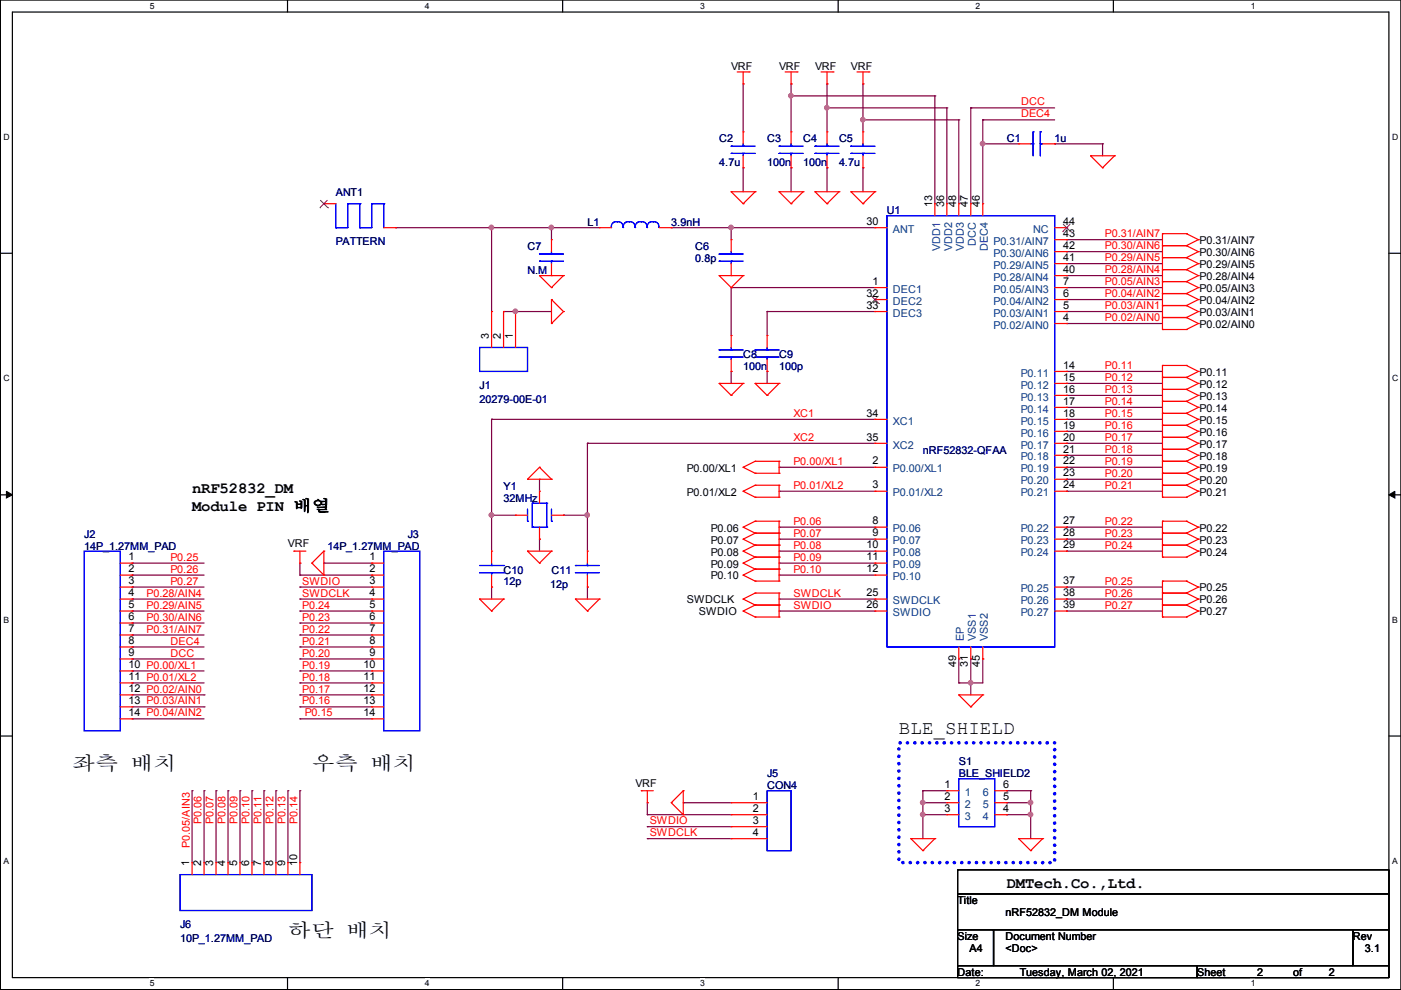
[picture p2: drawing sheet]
<svg xmlns="http://www.w3.org/2000/svg" width="297mm" height="210mm" viewBox="0 0 297 210" stroke-linecap="round" stroke-linejoin="round" font-family="sans-serif">
<defs><g id="words">
<g font-size="4.1">
<text x="190.6" y="155.5">BLE_SHIELD</text>
<text x="15.3" y="163.2">좌측 배치</text>
<text x="66.1" y="163.2">우측 배치</text>
<text x="61" y="198.7">하단 배치</text>
</g>
<g font-size="3.3">
<text x="40.7" y="104.5">nRF52832_DM</text>
<text x="40.7" y="108.4">Module PIN 배열</text>
<text x="213.4" y="188.3">DMTech.Co.,Ltd.</text>
</g>
<g font-size="2.3">
<text x="155" y="14.9">VRF</text>
<text x="165.2" y="14.9">VRF</text>
<text x="172.8" y="14.9">VRF</text>
<text x="180.4" y="14.9">VRF</text>
<text x="183.7" y="47.7">30</text>
<text x="197.6" y="44" transform="rotate(-90 197.6 44)">13</text>
<text x="200.2" y="44" transform="rotate(-90 200.2 44)">36</text>
<text x="202.7" y="44" transform="rotate(-90 202.7 44)">48</text>
<text x="205.2" y="44" transform="rotate(-90 205.2 44)">47</text>
<text x="207.8" y="44" transform="rotate(-90 207.8 44)">46</text>
<text x="225.4" y="47.7">44</text>
<text x="225.4" y="52.8">42</text>
<text x="225.4" y="50.2">43</text>
<text x="254.3" y="51.7">P0.31/AIN7</text>
<text x="225.4" y="57.8">40</text>
<text x="225.4" y="55.3">41</text>
<text x="254.3" y="54.3">P0.30/AIN6</text>
<text x="254.3" y="56.8">P0.29/AIN5</text>
<text x="254.3" y="59.4">P0.28/AIN4</text>
<text x="183.7" y="62.9">32</text>
<text x="183.7" y="65.5">33</text>
<text x="185" y="60.4">1</text>
<text x="225.4" y="65.5">5</text>
<text x="225.4" y="62.9">6</text>
<text x="225.4" y="60.4">7</text>
<text x="254.3" y="61.9">P0.05/AIN3</text>
<text x="254.3" y="64.4">P0.04/AIN2</text>
<text x="103.6" y="71.9" transform="rotate(-90 103.6 71.9)">3</text>
<text x="106.2" y="71.9" transform="rotate(-90 106.2 71.9)">2</text>
<text x="108.7" y="71.9" transform="rotate(-90 108.7 71.9)">1</text>
<text x="225.4" y="68">4</text>
<text x="254.3" y="67">P0.03/AIN1</text>
<text x="254.3" y="69.5">P0.02/AIN0</text>
<text x="225.4" y="78.2">14</text>
<text x="225.4" y="80.7">15</text>
<text x="225.4" y="83.2">16</text>
<text x="254.3" y="79.7">P0.11</text>
<text x="254.3" y="82.2">P0.12</text>
<text x="183.7" y="88.3">34</text>
<text x="225.4" y="85.8">17</text>
<text x="225.4" y="88.3">18</text>
<text x="254.3" y="84.8">P0.13</text>
<text x="254.3" y="87.3">P0.14</text>
<text x="254.3" y="89.8">P0.15</text>
<text x="183.7" y="93.4">35</text>
<text x="225.4" y="90.9">19</text>
<text x="225.4" y="93.4">20</text>
<text x="225.4" y="95.9">21</text>
<text x="254.3" y="92.4">P0.16</text>
<text x="254.3" y="94.9">P0.17</text>
<text x="145.6" y="100">P0.00/XL1</text>
<text x="185" y="98.5">2</text>
<text x="225.4" y="98.5">22</text>
<text x="225.4" y="101">23</text>
<text x="254.3" y="97.5">P0.18</text>
<text x="254.3" y="100">P0.19</text>
<text x="145.6" y="105.1">P0.01/XL2</text>
<text x="185" y="103.6">3</text>
<text x="225.4" y="103.6">24</text>
<text x="254.3" y="102.5">P0.20</text>
<text x="254.3" y="105.1">P0.21</text>
<text x="150.7" y="112.7">P0.06</text>
<text x="185" y="111.2">8</text>
<text x="185" y="113.7">9</text>
<text x="225.4" y="111.2">27</text>
<text x="225.4" y="113.7">28</text>
<text x="254.3" y="112.7">P0.22</text>
<text x="27.3" y="118.8">1</text>
<text x="61" y="116">VRF</text>
<text x="78.3" y="118.8">1</text>
<text x="150.7" y="117.8">P0.08</text>
<text x="150.7" y="115.2">P0.07</text>
<text x="183.7" y="116.3">10</text>
<text x="183.7" y="118.8">11</text>
<text x="225.4" y="116.3">29</text>
<text x="254.3" y="115.2">P0.23</text>
<text x="254.3" y="117.8">P0.24</text>
<text x="27.3" y="121.3">2</text>
<text x="27.3" y="123.9">3</text>
<text x="78.3" y="121.3">2</text>
<text x="78.3" y="123.9">3</text>
<text x="150.7" y="120.3">P0.09</text>
<text x="150.7" y="122.9">P0.10</text>
<text x="183.7" y="121.3">12</text>
<text x="225.4" y="123.9">37</text>
<text x="254.3" y="125.4">P0.25</text>
<text x="27.3" y="126.4">4</text>
<text x="27.3" y="129">5</text>
<text x="27.3" y="131.5">6</text>
<text x="78.3" y="126.4">4</text>
<text x="78.3" y="129">5</text>
<text x="78.3" y="131.5">6</text>
<text x="145.6" y="127.9">SWDCLK</text>
<text x="148.2" y="130.5">SWDIO</text>
<text x="183.7" y="126.4">25</text>
<text x="183.7" y="129">26</text>
<text x="225.4" y="126.4">38</text>
<text x="225.4" y="129">39</text>
<text x="254.3" y="130.5">P0.27</text>
<text x="254.3" y="127.9">P0.26</text>
<text x="27.3" y="134">7</text>
<text x="27.3" y="136.6">8</text>
<text x="78.3" y="134">7</text>
<text x="78.3" y="136.6">8</text>
<text x="27.3" y="139.1">9</text>
<text x="27.3" y="141.7">10 P0.00/XL1</text>
<text x="77" y="141.7">10</text>
<text x="78.3" y="139.1">9</text>
<text x="202.7" y="141.5" transform="rotate(-90 202.7 141.5)">49</text>
<text x="205.2" y="141.5" transform="rotate(-90 205.2 141.5)">31</text>
<text x="207.8" y="141.5" transform="rotate(-90 207.8 141.5)">45</text>
<text x="27.3" y="144.2">11 P0.01/XL2</text>
<text x="27.3" y="146.7">12 P0.02/AIN0</text>
<text x="27.3" y="149.3">13 P0.03/AIN1</text>
<text x="77" y="144.2">11</text>
<text x="77" y="146.7">12</text>
<text x="77" y="149.3">13</text>
<text x="27.3" y="151.8">14 P0.04/AIN2</text>
<text x="77" y="151.8">14</text>
<text x="134.7" y="166.8">VRF</text>
<text x="200.2" y="167.1">1</text>
<text x="212.7" y="167.1">6</text>
<text x="159.6" y="169.6">1</text>
<text x="159.6" y="172.1">2</text>
<text x="200.2" y="169.6">2</text>
<text x="200.2" y="172.1">3</text>
<text x="212.7" y="172.1">4</text>
<text x="212.7" y="169.6">5</text>
<text x="159.6" y="174.7">3</text>
<text x="159.6" y="177.2">4</text>
<text x="40.1" y="183.7" transform="rotate(-90 40.1 183.7)">1</text>
<text x="42.7" y="183.7" transform="rotate(-90 42.7 183.7)">2</text>
<text x="45.2" y="183.7" transform="rotate(-90 45.2 183.7)">3</text>
<text x="47.8" y="183.7" transform="rotate(-90 47.8 183.7)">4</text>
<text x="50.3" y="183.7" transform="rotate(-90 50.3 183.7)">5</text>
<text x="52.8" y="183.7" transform="rotate(-90 52.8 183.7)">6</text>
<text x="55.4" y="183.7" transform="rotate(-90 55.4 183.7)">7</text>
<text x="57.9" y="183.7" transform="rotate(-90 57.9 183.7)">8</text>
<text x="60.5" y="183.7" transform="rotate(-90 60.5 183.7)">9</text>
<text x="63" y="183.7" transform="rotate(-90 63 183.7)">10</text>
<text x="203" y="191.7">Title</text>
<text x="213.2" y="194.2">nRF52832_DM Module</text>
<text x="203" y="199.3">Size</text>
<text x="205.6" y="201.9">A4</text>
<text x="213.2" y="199.3">Document Number</text>
<text x="213.2" y="201.9">&lt;Doc&gt;</text>
<text x="286.9" y="199.3">Rev</text>
<text x="289.4" y="201.9">3.1</text>
<text x="203" y="206.9">Date:</text>
<text x="216.2" y="206.9">Tuesday, March 02, 2021</text>
<text x="253.8" y="206.9">Sheet</text>
<text x="266.5" y="206.9">2</text>
<text x="274.2" y="206.9">of</text>
<text x="281.8" y="206.9">2</text>
</g>
<g font-size="2.3" fill="#f00">
<text x="216.5" y="22.4">DCC</text>
<text x="216.5" y="24.9">DEC4</text>
<text x="234.3" y="50.3">P0.31/AIN7</text>
<text x="234.3" y="52.8">P0.30/AIN6</text>
<text x="234.3" y="55.4">P0.29/AIN5</text>
<text x="234.3" y="57.9">P0.28/AIN4</text>
<text x="234.3" y="60.5">P0.05/AIN3</text>
<text x="234.3" y="63">P0.04/AIN2</text>
<text x="234.3" y="65.5">P0.03/AIN1</text>
<text x="234.3" y="68.1">P0.02/AIN0</text>
<text x="234.3" y="78.2">P0.11</text>
<text x="234.3" y="80.8">P0.12</text>
<text x="234.3" y="83.3">P0.13</text>
<text x="168.2" y="88.4">XC1</text>
<text x="234.3" y="85.9">P0.14</text>
<text x="234.3" y="88.4">P0.15</text>
<text x="168.2" y="93.5">XC2</text>
<text x="234.3" y="90.9">P0.16</text>
<text x="234.3" y="93.5">P0.17</text>
<text x="168.2" y="98.6">P0.00/XL1</text>
<text x="234.3" y="96">P0.18</text>
<text x="234.3" y="98.6">P0.19</text>
<text x="234.3" y="101.1">P0.20</text>
<text x="168.2" y="103.6">P0.01/XL2</text>
<text x="234.3" y="103.6">P0.21</text>
<text x="168.2" y="111.3">P0.06</text>
<text x="168.2" y="113.8">P0.07</text>
<text x="234.3" y="111.3">P0.22</text>
<text x="234.3" y="113.8">P0.23</text>
<text x="36.2" y="118.9">P0.25</text>
<text x="168.2" y="116.3">P0.08</text>
<text x="168.2" y="118.9">P0.09</text>
<text x="234.3" y="116.3">P0.24</text>
<text x="36.2" y="124">P0.27</text>
<text x="36.2" y="121.4">P0.26</text>
<text x="64.1" y="124">SWDIO</text>
<text x="168.2" y="121.4">P0.10</text>
<text x="234.3" y="124">P0.25</text>
<text x="31.1" y="126.5">P0.28/AIN4</text>
<text x="31.1" y="129">P0.29/AIN5</text>
<text x="31.1" y="131.6">P0.30/AIN6</text>
<text x="64.1" y="126.5">SWDCLK</text>
<text x="64.1" y="129">P0.24</text>
<text x="64.1" y="131.6">P0.23</text>
<text x="168.2" y="126.5">SWDCLK</text>
<text x="168.2" y="129">SWDIO</text>
<text x="234.3" y="126.5">P0.26</text>
<text x="234.3" y="129">P0.27</text>
<text x="31.1" y="134.1">P0.31/AIN7</text>
<text x="36.2" y="136.7">DEC4</text>
<text x="64.1" y="134.1">P0.22</text>
<text x="64.1" y="136.7">P0.21</text>
<text x="36.2" y="139.2">DCC</text>
<text x="64.1" y="139.2">P0.20</text>
<text x="64.1" y="141.7">P0.19</text>
<text x="64.1" y="144.3">P0.18</text>
<text x="64.1" y="146.8">P0.17</text>
<text x="64.1" y="149.4">P0.16</text>
<text x="64.6" y="151.9">P0.15</text>
<text x="40.2" y="179.8" transform="rotate(-90 40.2 179.8)">P0.05/AIN3</text>
<text x="42.8" y="174.8" transform="rotate(-90 42.8 174.8)">P0.06</text>
<text x="45.3" y="174.8" transform="rotate(-90 45.3 174.8)">P0.07</text>
<text x="47.8" y="174.8" transform="rotate(-90 47.8 174.8)">P0.08</text>
<text x="50.4" y="174.8" transform="rotate(-90 50.4 174.8)">P0.09</text>
<text x="52.9" y="174.8" transform="rotate(-90 52.9 174.8)">P0.10</text>
<text x="55.5" y="174.8" transform="rotate(-90 55.5 174.8)">P0.11</text>
<text x="58" y="174.8" transform="rotate(-90 58 174.8)">P0.12</text>
<text x="60.5" y="174.8" transform="rotate(-90 60.5 174.8)">P0.13</text>
<text x="63.1" y="174.8" transform="rotate(-90 63.1 174.8)">P0.14</text>
<text x="137.8" y="177.3">SWDCLK</text>
<text x="137.8" y="174.8">SWDIO</text>
</g>
<g font-size="2.3" fill="#000080">
<text x="152.5" y="30.2">C2</text>
<text x="152.5" y="35.2">4.7u</text>
<text x="162.6" y="30.2">C3</text>
<text x="162.6" y="35.2">100n</text>
<text x="170.3" y="30.2">C4</text>
<text x="170.3" y="35.2">100n</text>
<text x="177.9" y="30.2">C5</text>
<text x="177.9" y="35.2">4.7u</text>
<text x="213.4" y="30.2">C1</text>
<text x="223.6" y="30.2">1u</text>
<text x="71.2" y="41.6">ANT1</text>
<text x="124.5" y="47.9">L1</text>
<text x="142.3" y="47.9">3.9nH</text>
<text x="188" y="45.4">U1</text>
<text x="71.2" y="52">PATTERN</text>
<text x="111.8" y="53">C7</text>
<text x="147.4" y="53">C6</text>
<text x="111.8" y="58.1">N.M</text>
<text x="147.4" y="55.6">0.8p</text>
<text x="157.6" y="75.9">C8</text>
<text x="165.2" y="75.9">C9</text>
<text x="101.7" y="82.5">J1</text>
<text x="157.6" y="78.4">100n</text>
<text x="165.2" y="78.4">100p</text>
<text x="101.7" y="85.5">20279-00E-01</text>
<text x="195.7" y="96.2">nRF52832-QFAA</text>
<text x="106.8" y="103.8">Y1</text>
<text x="106.8" y="106.4">32MHz</text>
<text x="17.9" y="114">J2</text>
<text x="86.4" y="114">J3</text>
<text x="17.9" y="116.5">14P_1.27MM_PAD</text>
<text x="69.4" y="116.5">14P_1.27MM_PAD</text>
<text x="106.8" y="121.6">C10</text>
<text x="106.8" y="124.1">12p</text>
<text x="116.7" y="124.6">12p</text>
<text x="116.9" y="121.6">C11</text>
<text x="162.6" y="164.8">J5</text>
<text x="162.6" y="167.3">CON4</text>
<text x="203.3" y="162.2">S1</text>
<text x="203.3" y="164.8">BLE_SHIELD2</text>
<text x="38.2" y="196.8">J6</text>
<text x="38.2" y="199.8">10P_1.27MM_PAD</text>
</g>
<g font-size="2.3" fill="#004080">
<text x="189.3" y="49.4">ANT</text>
<text x="199.3" y="53.2" transform="rotate(-90 199.3 53.2)">VDD1</text>
<text x="201.8" y="53.2" transform="rotate(-90 201.8 53.2)">VDD2</text>
<text x="204.4" y="53.2" transform="rotate(-90 204.4 53.2)">VDD3</text>
<text x="206.9" y="52.1" transform="rotate(-90 206.9 52.1)">DCC</text>
<text x="209.5" y="53.2" transform="rotate(-90 209.5 53.2)">DEC4</text>
<text x="210.7" y="51.9">P0.31/AIN7</text>
<text x="219" y="49.4">NC</text>
<text x="210.7" y="59.5">P0.28/AIN4</text>
<text x="210.7" y="57">P0.29/AIN5</text>
<text x="210.7" y="54.5">P0.30/AIN6</text>
<text x="189.3" y="62.1">DEC1</text>
<text x="189.3" y="64.6">DEC2</text>
<text x="210.7" y="64.6">P0.04/AIN2</text>
<text x="210.7" y="62.1">P0.05/AIN3</text>
<text x="189.3" y="67.2">DEC3</text>
<text x="210.7" y="69.7">P0.02/AIN0</text>
<text x="210.7" y="67.2">P0.03/AIN1</text>
<text x="216.4" y="79.9">P0.11</text>
<text x="216.4" y="82.4">P0.12</text>
<text x="216.4" y="84.9">P0.13</text>
<text x="216.4" y="87.5">P0.14</text>
<text x="189.3" y="90">XC1</text>
<text x="189.3" y="95.1">XC2</text>
<text x="216.4" y="90">P0.15</text>
<text x="216.4" y="92.6">P0.16</text>
<text x="216.4" y="95.1">P0.17</text>
<text x="189.3" y="100.2">P0.00/XL1</text>
<text x="216.4" y="97.6">P0.18</text>
<text x="216.4" y="100.2">P0.19</text>
<text x="189.3" y="105.3">P0.01/XL2</text>
<text x="216.4" y="102.7">P0.20</text>
<text x="216.4" y="105.3">P0.21</text>
<text x="189.3" y="112.9">P0.06</text>
<text x="216.4" y="112.9">P0.22</text>
<text x="189.3" y="115.4">P0.07</text>
<text x="189.3" y="118">P0.08</text>
<text x="216.4" y="115.4">P0.23</text>
<text x="216.4" y="118">P0.24</text>
<text x="189.3" y="120.5">P0.09</text>
<text x="189.3" y="123">P0.10</text>
<text x="216.4" y="125.6">P0.25</text>
<text x="189.3" y="128.1">SWDCLK</text>
<text x="189.3" y="130.7">SWDIO</text>
<text x="216.4" y="128.1">P0.26</text>
<text x="216.4" y="130.7">P0.27</text>
<text x="204.4" y="135.9" transform="rotate(-90 204.4 135.9)">EP</text>
<text x="206.9" y="135.9" transform="rotate(-90 206.9 135.9)">VSS1</text>
<text x="209.5" y="135.9" transform="rotate(-90 209.5 135.9)">VSS2</text>
<text x="204.6" y="168.8">1</text>
<text x="204.6" y="171.3">2</text>
<text x="204.6" y="173.8">3</text>
<text x="208.4" y="173.8">4</text>
<text x="208.4" y="171.3">5</text>
<text x="208.4" y="168.8">6</text>
</g>
<g font-size="1.8">
<text x="31.7" y="1.9">5</text>
<text x="90.1" y="1.9">4</text>
<text x="148.4" y="1.9">3</text>
<text x="206.8" y="1.9">2</text>
<text x="265.2" y="1.9">1</text>
<text x=".8" y="29.7">D</text>
<text x="295.1" y="29.7">D</text>
<text x=".8" y="80.9">C</text>
<text x="295.1" y="80.9">C</text>
<text x=".8" y="132.1">B</text>
<text x="295.1" y="132.1">B</text>
<text x=".8" y="183.2">A</text>
<text x="295.1" y="183.2">A</text>
<text x="31.7" y="209.1">5</text>
<text x="90.1" y="209.1">4</text>
<text x="148.4" y="209.1">3</text>
<text x="206.8" y="209.1">2</text>
<text x="265.2" y="209.1">1</text>
</g>
</g></defs>
<path d="M.1 0h296.9v209.8h-296.9zM2.6 2.6h291.9v204.7h-291.9z" fill="none" stroke="#000" stroke-width=".25"/>
<g fill="#fff">
<path d="M31.7 .3h1v1.9h-1z"/>
<path d="M31.7 207.5h1v2h-1z"/>
</g>
<path d="M61 0v2.6M61 207.3v2.5" fill="none" stroke="#000" stroke-width=".25"/>
<g fill="#fff">
<path d="M90.1 .3h.9v1.9h-.9z"/>
<path d="M90.1 207.5h.9v2h-.9z"/>
</g>
<path d="M119.3 0v2.6M119.3 207.3v2.5" fill="none" stroke="#000" stroke-width=".25"/>
<g fill="#fff">
<path d="M148.4 .3h1v1.9h-1z"/>
<path d="M148.4 207.5h1v2h-1z"/>
</g>
<path d="M177.7 0v2.6M177.7 207.3v2.5" fill="none" stroke="#000" stroke-width=".25"/>
<g fill="#fff">
<path d="M206.8 .3h1v1.9h-1z"/>
<path d="M206.8 207.5h1v2h-1z"/>
</g>
<path d="M236.1 0v2.6M236.1 207.3v2.5" fill="none" stroke="#000" stroke-width=".25"/>
<g fill="#fff">
<path d="M265.2 .3h.9v1.9h-.9z"/>
<path d="M265.2 207.5h.9v2h-.9z"/>
<path d="M.8 28.1h1.1v2h-1.1z"/>
<path d="M295.1 28.1h1.2v2h-1.2z"/>
<path d="M.8 79.3h1.1v1.9h-1.1z"/>
<path d="M295.1 79.3h1.2v1.9h-1.2z"/>
</g>
<path d="M.1 53.7h2.5M294.5 53.7h2.5" fill="none" stroke="#000" stroke-width=".25"/>
<g fill="#fff">
<path d="M.8 130.5h1.1v1.9h-1.1z"/>
<path d="M295.1 130.5h1.1v1.9h-1.1z"/>
</g>
<path d="M.1 104.9h2.5M294.5 104.9h2.5" fill="none" stroke="#000" stroke-width=".25"/>
<path d="M1.4 104.2l1.2 .7-1.2 .7zM294.5 104.9l1.2-.7v1.4z" fill="#000" stroke="#000" stroke-width=".21"/>
<g fill="#fff">
<path d="M.8 181.6h1v2h-1z"/>
<path d="M295.1 181.6h1.1v2h-1.1z"/>
</g>
<path d="M.1 156.1h2.5M294.5 156.1h2.5M203 184.4h91.5v5.1h-91.5zM203 189.5h91.5v7.6h-91.5zM203 197.1h7.7v7.6h-7.7zM210.7 197.1h76.2v7.6h-76.2zM286.9 197.1h7.6v7.6h-7.6zM203 204.7h50.8v2.6h-50.8zM253.8 204.7h40.7v2.6h-40.7z" fill="none" stroke="#000" stroke-width=".25"/>
<path d="M190.6 157.5h33v25.4h-33z" fill="none" stroke="#00f" stroke-width=".76" stroke-dasharray="0 1.5"/>
<g fill="none" stroke="#800040" stroke-width=".25">
<path d="M157.6 17.8h.1M157.6 17.8v10.2M167.7 17.8h.1M167.7 17.8v10.2M175.3 17.8h.1M175.3 17.8v10.2M183 17.8h.1M183 17.8v10.2M157.6 35.6h.1M157.6 35.6v5.1M167.7 35.6h.1M167.7 20.3h.1"/>
<path d="M167.7 35.6v5.1M167.7 20.3h30.5M175.3 35.6h.1M175.3 22.9h.1M175.3 35.6v5.1M175.3 22.9h25.4M183 35.6h.1M183 25.4h.1M183 35.6v5.1M183 25.4h20.3M198.2 20.3h.1M198.2 20.3v22.9"/>
<path d="M200.7 22.9h.1M200.7 22.9v20.3M203.3 25.4h.1M203.3 25.4v17.8M205.8 22.9h.1M205.8 22.9v20.3M205.8 22.9h17.8M208.4 30.5h.1M208.4 25.4h.1M208.4 25.4v17.8M208.4 25.4h15.2M208.4 30.5h7.6"/>
<path d="M223.6 30.5h.1M223.6 30.5h10.2M233.8 30.5h.1M233.8 30.5v2.5M83.9 48.3h.1M83.9 48.3h43.2M104.2 48.3h.1M104.2 48.3v17.8M116.9 48.3h.1M116.9 48.3v2.5M142.3 48.3h.1M142.3 48.3h43.2"/>
<path d="M155 48.3h.1M155 48.3v2.5M226.1 50.8h.1M226.1 53.4h.1M226.1 55.9h.1M226.1 58.4h.1M226.1 50.8h20.4M226.1 53.4h20.4M226.1 55.9h20.4M226.1 58.4h20.4M106.8 66.1h.1M106.8 66.1h10.1"/>
<path d="M109.3 66.1h.1M155 61h.1M155 78.8h.1M155 61h30.5M155 61v10.1M155 78.8v2.5M162.6 66.1h.1M162.6 78.8h.1M162.6 66.1h22.9M162.6 66.1v5M162.6 78.8v2.5M226.1 61h.1"/>
<path d="M226.1 63.5h.1M226.1 66.1h.1M226.1 68.6h.1M226.1 78.8h.1M226.1 61h20.4M226.1 63.5h20.4M226.1 66.1h20.4M226.1 68.6h20.4M226.1 78.8h20.4M104.2 88.9h.1M104.2 88.9v28M104.2 88.9h81.3"/>
<path d="M124.5 94h.1M124.5 94v22.9M124.5 94h61M165.2 99.1h.1M165.2 99.1h20.3M226.1 81.3h.1M226.1 83.8h.1M226.1 86.4h.1M226.1 88.9h.1M226.1 91.5h.1M226.1 96.5h.1M226.1 99.1h.1"/>
<path d="M226.1 94h.1M226.1 81.3h20.4M226.1 83.8h20.4M226.1 86.4h20.4M226.1 88.9h20.4M226.1 91.5h20.4M226.1 94h20.4M226.1 99.1h20.4M226.1 96.5h20.4M28 119.4h.1M28 119.4h15.3M63.6 119.4h.1"/>
<path d="M63.6 119.4v2.5M68.7 119.4h.1M68.7 119.4h10.1M104.2 109.2h.1M104.2 109.2h5.1M114.4 101.6h.1M114.4 114.3h.1M114.4 101.6v2.6M114.4 114.3v2.6M119.5 109.2h.1M119.5 109.2h5M124.5 109.2h.1"/>
<path d="M165.2 116.9h.1M165.2 119.4h.1M165.2 111.8h.1M165.2 114.3h.1M165.2 104.2h.1M165.2 116.9h20.3M165.2 119.4h20.3M165.2 111.8h20.3M165.2 114.3h20.3M165.2 104.2h20.3M226.1 101.6h.1M226.1 104.2h.1"/>
<path d="M226.1 111.8h.1M226.1 114.3h.1M226.1 116.9h.1M226.1 116.9h20.4M226.1 111.8h20.4M226.1 114.3h20.4M226.1 104.2h20.4M226.1 101.6h20.4M28 124.5h.1M28 127h.1M28 129.6h.1M28 132.1h.1"/>
<path d="M28 121.9h.1M28 134.6h.1M28 137.2h.1M28 139.7h.1M28 127h15.3M28 129.6h15.3M28 121.9h15.3M28 124.5h15.3M28 134.6h15.3M28 137.2h15.3M28 139.7h15.3M28 132.1h15.3"/>
<path d="M63.6 121.9h.1M63.6 124.5h.1M63.6 127h.1M63.6 134.6h.1M63.6 137.2h.1M63.6 139.7h.1M63.6 129.6h.1M63.6 132.1h.1M63.6 127h15.2M63.6 129.6h15.2M63.6 121.9h15.2M63.6 124.5h15.2"/>
<path d="M63.6 134.6h15.2M63.6 137.2h15.2M63.6 139.7h15.2M63.6 132.1h15.2M104.2 124.5h.1M104.2 124.5v2.5M124.5 124.5h.1M124.5 124.5v2.5M165.2 127h.1M165.2 129.6h.1M165.2 121.9h.1M165.2 127h20.3"/>
<path d="M165.2 129.6h20.3M165.2 121.9h20.3M203.3 139.7h.1M203.3 139.7v5.1M205.8 139.7h.1M205.8 139.7v7.6M208.4 139.7h.1M208.4 139.7v5.1h-5.1M226.1 124.5h.1M226.1 127h.1M226.1 129.6h.1M226.1 127h20.4"/>
<path d="M226.1 129.6h20.4M226.1 124.5h20.4M28 142.3h.1M28 144.8h.1M28 152.4h.1M28 144.8h15.3M28 142.3h15.3M28 147.3h15.3M28 149.9h15.3M28 152.4h15.3M43.3 147.3h.1M43.3 149.9h.1"/>
<path d="M63.6 142.3h.1M63.6 144.8h.1M63.6 147.3h.1M63.6 149.9h.1M63.6 152.4h.1M63.6 144.8h15.2M63.6 142.3h15.2M63.6 147.3h15.2M63.6 149.9h15.2M63.6 152.4h15.2M203.3 144.8h.1M205.8 144.8h.1"/>
<path d="M40.7 167.7h.1M40.7 167.7v15.2M43.3 167.7h.1M43.3 167.7v15.2M45.8 167.7h.1M45.8 167.7v15.2M48.3 167.7h.1M48.3 167.7v15.2M50.9 167.7h.1M50.9 167.7v15.2M53.4 167.7h.1M53.4 167.7v15.2"/>
<path d="M56 167.7h.1M56 167.7v15.2M58.5 167.7h.1M58.5 167.7v15.2M61 167.7h.1M61 167.7v15.2M63.6 167.7h.1M63.6 167.7v15.2M137.2 172.7h.1M137.2 170.2h.1M137.2 177.8h.1M137.2 175.3h.1"/>
<path d="M137.2 172.7h17.8M137.2 170.2v2.5M137.2 177.8h17.8M137.2 175.3h17.8M144.9 170.2h.1M144.9 170.2h10.1M195.7 172.7h.1M195.7 167.7h.1M195.7 170.2h.1M195.7 167.7v10.1M195.7 167.7h5M195.7 170.2h5"/>
<path d="M195.7 172.7h5M213.4 167.7h.1M213.4 170.2h.1M213.4 172.7h.1M213.4 167.7h5.1M213.4 170.2h5.1M213.4 172.7h5.1M218.5 172.7h.1M218.5 167.7h.1M218.5 170.2h.1M218.5 167.7v10.1"/>
</g>
<g fill="#f0f" stroke="#f0f" stroke-width=".25">
<circle cx="205.8" cy="144.8" r=".47"/>
<circle cx="104.2" cy="48.2" r=".47"/>
<circle cx="109.3" cy="66" r=".47"/>
<circle cx="155" cy="48.2" r=".47"/>
<circle cx="116.9" cy="48.2" r=".47"/>
<circle cx="124.5" cy="109.2" r=".47"/>
<circle cx="104.2" cy="109.2" r=".47"/>
<circle cx="167.7" cy="20.3" r=".47"/>
<circle cx="175.3" cy="22.8" r=".47"/>
<circle cx="182.9" cy="25.4" r=".47"/>
<circle cx="208.3" cy="30.5" r=".47"/>
<circle cx="195.6" cy="172.7" r=".47"/>
<circle cx="218.5" cy="172.7" r=".47"/>
<circle cx="195.6" cy="170.2" r=".47"/>
<circle cx="218.5" cy="170.2" r=".47"/>
</g>
<g fill="none" stroke="#f00" stroke-width=".25">
<path d="M156.3 15.3h2.5M157.6 17.8h.1M157.6 15.3v2.5M158.8 15.3h.1M166.5 15.3h2.5M167.7 17.8h.1M167.7 15.3v2.5M169 15.3h.1M174.1 15.3h2.5M175.3 17.8h.1M175.3 15.3v2.5M176.6 15.3h.1"/>
<path d="M181.7 15.3h2.5M183 17.8h.1M183 15.3v2.5M184.2 15.3h.1M157.6 28h.1M157.6 35.6h.1M157.6 28v2.5M157.6 33v2.6M167.7 28h.1M167.7 35.6h.1M167.7 28v2.5M167.7 33v2.6"/>
<path d="M175.3 28h.1M175.3 35.6h.1M175.3 28v2.5M175.3 33v2.6M183 28h.1M183 35.6h.1M183 28v2.5M183 33v2.6M216 30.5h.1M216 30.5h2.5M221.1 30.5h2.5M223.6 30.5h.1"/>
<path d="M231.2 33h.1M231.2 33h5.1M231.2 33l2.6 2.6M233.8 35.6h.1M236.3 33h.1M236.3 33l-2.5 2.6M68.7 43.2h.1M68.7 43.2h2.5M81.4 48.3h2.5M83.9 48.3h.1M114.4 58.4h.1M114.4 58.4h5.1"/>
<path d="M114.4 58.4l2.5 2.6M116.9 50.8h.1M116.9 58.4h.1M116.9 50.8v2.6M116.9 55.9v2.5M119.5 58.4h.1M119.5 58.4l-2.6 2.6M127.1 48.3h.1M127.1 48.3h2.5M139.8 48.3h2.5M142.3 48.3h.1M152.5 58.4h.1"/>
<path d="M152.5 58.4h5.1M152.5 58.4l2.5 2.6M155 40.7h.1M155 50.8h.1M155 58.4h.1M155 40.7h5.1M155 40.7l2.6 2.5M155 50.8v2.6M155 55.9v2.5M157.6 43.2h.1M157.6 58.4h.1M157.6 58.4l-2.6 2.6"/>
<path d="M160.1 40.7h.1M160.1 40.7l-2.5 2.5M165.2 40.7h.1M165.2 40.7h5.1M165.2 40.7l2.5 2.5M167.7 43.2h.1M170.3 40.7h.1M170.3 40.7l-2.6 2.5M172.8 40.7h.1M172.8 40.7h5.1M172.8 40.7l2.5 2.5M175.3 43.2h.1"/>
<path d="M177.9 40.7h.1M177.9 40.7l-2.6 2.5M180.4 40.7h.1M180.4 40.7h5.1M180.4 40.7l2.6 2.5M183 43.2h.1M185.5 40.7h.1M185.5 48.3h.1M185.5 40.7l-2.5 2.5M185.5 48.3h2.5M198.2 43.2h.1M198.2 43.2v2.5"/>
<path d="M200.7 43.2h.1M200.7 43.2v2.5M203.3 43.2h.1M203.3 43.2v2.5M205.8 43.2h.1M205.8 43.2v2.5M208.4 43.2h.1M208.4 43.2v2.5M223.6 58.4h2.5M223.6 48.3h2.5M223.6 55.9h2.5M223.6 53.4h2.5"/>
<path d="M223.6 50.8h2.5M226.1 58.4h.1M226.1 55.9h.1M226.1 53.4h.1M226.1 50.8h.1M226.1 48.3h.1M246.5 49.5h.1M246.5 52.1h.1M246.5 54.6h.1M246.5 57.2h.1M246.5 59.7h.1M246.5 49.5h5"/>
<path d="M246.5 49.5v20.4M246.5 52.1h5M246.5 54.6h5M246.5 57.2h5M246.5 59.7h5M251.5 49.5h.1M251.5 52.1h.1M251.5 54.6h.1M251.5 57.2h.1M251.5 59.7h.1M251.5 49.5l2.6 1.3M251.5 52.1l2.6 1.3"/>
<path d="M251.5 54.6l2.6 1.3M251.5 57.2l2.6 1.2M251.5 59.7l2.6 1.3M254.1 50.8h.1M254.1 53.4h.1M254.1 55.9h.1M254.1 58.4h.1M254.1 50.8l-2.6 1.3M254.1 53.4l-2.6 1.2M254.1 55.9l-2.6 1.3M254.1 58.4l-2.6 1.3M104.2 66.1h.1"/>
<path d="M104.2 66.1v7.6M106.8 66.1h.1M106.8 66.1v7.6M109.3 66.1h.1M109.3 66.1v7.6M116.9 63.5h.1M116.9 68.6h.1M116.9 61h.1M116.9 63.5v5.1M116.9 63.5l2.6 2.6M119.5 66.1h.1M119.5 66.1l-2.6 2.5"/>
<path d="M155 61h.1M155 71.1h.1M155 78.8h.1M155 71.1v2.6M155 76.2v2.6M162.6 71.1h.1M162.6 78.8h.1M162.6 71.1v2.6M162.6 76.2v2.6M185.5 61h.1M185.5 63.5h.1M185.5 66.1h.1"/>
<path d="M185.5 61h2.5M185.5 66.1h2.5M185.5 63.5h2.5M223.6 61h2.5M223.6 68.6h2.5M223.6 66.1h2.5M223.6 63.5h2.5M223.6 78.8h2.5M226.1 68.6h.1M226.1 66.1h.1M226.1 63.5h.1M226.1 61h.1"/>
<path d="M226.1 78.8h.1M246.5 62.2h.1M246.5 64.8h.1M246.5 67.3h.1M246.5 69.9h.1M246.5 77.5h.1M246.5 77.5v27.9M246.5 62.2h5M246.5 64.8h5M246.5 67.3h5M246.5 69.9h5M246.5 77.5h5"/>
<path d="M251.5 62.2h.1M251.5 64.8h.1M251.5 67.3h.1M251.5 69.9h.1M251.5 77.5h.1M251.5 62.2l2.6 1.3M251.5 64.8l2.6 1.3M251.5 67.3l2.6 1.3M251.5 77.5l2.6 1.3M254.1 61h.1M254.1 63.5h.1M254.1 66.1h.1"/>
<path d="M254.1 68.6h.1M254.1 78.8h.1M254.1 61l-2.6 1.2M254.1 63.5l-2.6 1.3M254.1 66.1l-2.6 1.2M254.1 68.6l-2.6 1.3M254.1 78.8l-2.6 1.2M114.4 99.1h.1M114.4 99.1l2.5 2.5M114.4 99.1l-2.6 2.5M152.5 81.3h.1M152.5 81.3h5.1"/>
<path d="M152.5 81.3l2.5 2.5M155 83.8h.1M157.6 99.1h.1M157.6 81.3h.1M157.6 99.1l2.5 1.2M157.6 81.3l-2.6 2.5M160.1 97.8h.1M160.1 81.3h.1M160.1 97.8l-2.5 1.3M160.1 97.8h5.1M160.1 81.3h5.1M160.1 81.3l2.5 2.5"/>
<path d="M162.6 83.8h.1M165.2 97.8h.1M165.2 81.3h.1M165.2 97.8v2.5M165.2 81.3l-2.6 2.5M185.5 99.1h.1M185.5 88.9h.1M185.5 94h.1M185.5 99.1h2.5M185.5 88.9h2.5M185.5 94h2.5M223.6 81.3h2.5"/>
<path d="M223.6 99.1h2.5M223.6 83.8h2.5M223.6 86.4h2.5M223.6 88.9h2.5M223.6 91.5h2.5M223.6 94h2.5M223.6 96.5h2.5M226.1 81.3h.1M226.1 83.8h.1M226.1 86.4h.1M226.1 88.9h.1M226.1 91.5h.1"/>
<path d="M226.1 94h.1M226.1 96.5h.1M226.1 99.1h.1M246.5 82.6h.1M246.5 85.1h.1M246.5 80h.1M246.5 90.2h.1M246.5 92.7h.1M246.5 87.6h.1M246.5 95.3h.1M246.5 97.8h.1M246.5 82.6h5"/>
<path d="M246.5 85.1h5M246.5 80h5M246.5 90.2h5M246.5 92.7h5M246.5 87.6h5M246.5 97.8h5M246.5 95.3h5M251.5 82.6h.1M251.5 85.1h.1M251.5 80h.1M251.5 90.2h.1M251.5 92.7h.1"/>
<path d="M251.5 87.6h.1M251.5 95.3h.1M251.5 97.8h.1M251.5 82.6l2.6 1.2M251.5 80l2.6 1.3M251.5 90.2l2.6 1.3M251.5 85.1l2.6 1.3M251.5 87.6l2.6 1.3M251.5 95.3l2.6 1.2M251.5 97.8l2.6 1.3M251.5 92.7l2.6 1.3M254.1 83.8h.1"/>
<path d="M254.1 81.3h.1M254.1 91.5h.1M254.1 86.4h.1M254.1 88.9h.1M254.1 96.5h.1M254.1 99.1h.1M254.1 94h.1M254.1 83.8l-2.6 1.3M254.1 81.3l-2.6 1.3M254.1 91.5l-2.6 1.2M254.1 86.4l-2.6 1.2M254.1 88.9l-2.6 1.3"/>
<path d="M254.1 96.5l-2.6 1.3M254.1 99.1l-2.6 1.2M254.1 94l-2.6 1.3M25.5 119.4h2.5M28 119.4h.1M62.3 116.9h.1M62.3 116.9h2.6M63.6 119.4h.1M63.6 116.9v2.5M66.1 119.4h.1M66.1 119.4l2.6 2.5M68.7 116.9h.1"/>
<path d="M68.7 116.9l-2.6 2.5M68.7 116.9v5M78.8 119.4h.1M78.8 119.4h2.6M104.2 116.9h.1M104.2 116.9v2.5M109.3 109.2h.1M109.3 109.2h2.5M111.8 116.9h.1M111.8 101.6h.1M111.8 116.9h5.1M111.8 116.9l2.6 2.5"/>
<path d="M111.8 101.6h5.1M114.4 119.4h.1M114.4 104.2h.1M114.4 114.3h.1M114.4 104.2v2.5M114.4 111.8v2.5M116.9 116.9h.1M116.9 101.6h.1M116.9 116.9l-2.5 2.5M116.9 109.2h2.6M119.5 109.2h.1M124.5 116.9h.1"/>
<path d="M124.5 116.9v2.5M157.6 116.9h.1M157.6 119.4h.1M157.6 111.8h.1M157.6 114.3h.1M157.6 104.2h.1M157.6 116.9l2.5 1.2M157.6 119.4l2.5 1.3M157.6 111.8l2.5 1.2M157.6 114.3l2.5 1.3M157.6 104.2l2.5 1.2M160.1 115.6h.1"/>
<path d="M160.1 118.1h.1M160.1 110.5h.1M160.1 113h.1M160.1 100.3h.1M160.1 102.9h.1M160.1 105.4h.1M160.1 115.6l-2.5 1.3M160.1 115.6h5.1M160.1 118.1h5.1M160.1 118.1l-2.5 1.3M160.1 110.5l-2.5 1.3M160.1 110.5h5.1"/>
<path d="M160.1 113h5.1M160.1 113l-2.5 1.3M160.1 100.3h5.1M160.1 102.9l-2.5 1.3M160.1 102.9h5.1M160.1 105.4h5.1M165.2 115.6h.1M165.2 118.1h.1M165.2 110.5h.1M165.2 113h.1M165.2 100.3h.1M165.2 102.9h.1"/>
<path d="M165.2 105.4h.1M165.2 102.9v2.5M165.2 110.5v12.7M185.5 104.2h.1M185.5 111.8h.1M185.5 114.3h.1M185.5 116.9h.1M185.5 119.4h.1M185.5 116.9h2.5M185.5 104.2h2.5M185.5 111.8h2.5M185.5 114.3h2.5"/>
<path d="M185.5 119.4h2.5M223.6 116.9h2.5M223.6 101.6h2.5M223.6 104.2h2.5M223.6 111.8h2.5M223.6 114.3h2.5M226.1 101.6h.1M226.1 104.2h.1M226.1 111.8h.1M226.1 114.3h.1M226.1 116.9h.1M246.5 100.3h.1"/>
<path d="M246.5 102.9h.1M246.5 105.4h.1M246.5 110.5h.1M246.5 113h.1M246.5 115.6h.1M246.5 118.1h.1M246.5 110.5v7.6M246.5 115.6h5M246.5 118.1h5M246.5 110.5h5M246.5 113h5M246.5 100.3h5"/>
<path d="M246.5 102.9h5M246.5 105.4h5M251.5 100.3h.1M251.5 102.9h.1M251.5 105.4h.1M251.5 110.5h.1M251.5 113h.1M251.5 115.6h.1M251.5 118.1h.1M251.5 100.3l2.6 1.3M251.5 102.9l2.6 1.3M251.5 110.5l2.6 1.3"/>
<path d="M251.5 113l2.6 1.3M251.5 115.6l2.6 1.3M254.1 101.6h.1M254.1 104.2h.1M254.1 111.8h.1M254.1 114.3h.1M254.1 116.9h.1M254.1 101.6l-2.6 1.3M254.1 104.2l-2.6 1.2M254.1 111.8l-2.6 1.2M254.1 114.3l-2.6 1.3M254.1 116.9l-2.6 1.2"/>
<path d="M25.5 127h2.5M25.5 121.9h2.5M25.5 129.6h2.5M25.5 124.5h2.5M25.5 132.1h2.5M25.5 134.6h2.5M25.5 137.2h2.5M25.5 139.7h2.5M28 121.9h.1M28 124.5h.1M28 127h.1M28 129.6h.1"/>
<path d="M28 132.1h.1M28 134.6h.1M28 137.2h.1M28 139.7h.1M68.7 121.9h.1M78.8 121.9h.1M78.8 124.5h.1M78.8 127h.1M78.8 129.6h.1M78.8 132.1h.1M78.8 134.6h.1M78.8 137.2h.1"/>
<path d="M78.8 139.7h.1M78.8 127h2.6M78.8 121.9h2.6M78.8 129.6h2.6M78.8 124.5h2.6M78.8 132.1h2.6M78.8 134.6h2.6M78.8 137.2h2.6M78.8 139.7h2.6M101.7 127h.1M101.7 127h5.1M101.7 127l2.5 2.6"/>
<path d="M104.2 129.6h.1M104.2 124.5h.1M104.2 121.9v2.6M106.8 127h.1M106.8 127l-2.6 2.6M122 127h.1M122 127h5.1M122 127l2.5 2.6M124.5 129.6h.1M124.5 124.5h.1M124.5 121.9v2.6M127.1 127h.1"/>
<path d="M127.1 127l-2.6 2.6M157.6 127h.1M157.6 129.6h.1M157.6 121.9h.1M157.6 127l2.5 1.3M157.6 129.6l2.5 1.2M157.6 121.9l2.5 1.3M160.1 125.7h.1M160.1 128.3h.1M160.1 130.8h.1M160.1 120.7h.1M160.1 123.2h.1"/>
<path d="M160.1 125.7l-2.5 1.3M160.1 125.7h5.1M160.1 128.3h5.1M160.1 128.3l-2.5 1.3M160.1 130.8h5.1M160.1 120.7h5.1M160.1 120.7l-2.5 1.2M160.1 123.2h5.1M165.2 125.7h.1M165.2 128.3h.1M165.2 130.8h.1M165.2 120.7h.1"/>
<path d="M165.2 123.2h.1M165.2 125.7v5.1M185.5 121.9h.1M185.5 127h.1M185.5 129.6h.1M185.5 127h2.5M185.5 121.9h2.5M185.5 129.6h2.5M203.3 139.7h.1M203.3 137.2v2.5M205.8 139.7h.1M205.8 137.2v2.5"/>
<path d="M208.4 139.7h.1M208.4 137.2v2.5M223.6 127h2.5M223.6 129.6h2.5M223.6 124.5h2.5M226.1 124.5h.1M226.1 127h.1M226.1 129.6h.1M246.5 128.3h.1M246.5 130.8h.1M246.5 123.2h.1M246.5 125.7h.1"/>
<path d="M246.5 123.2v7.6M246.5 125.7h5M246.5 128.3h5M246.5 130.8h5M246.5 123.2h5M251.5 128.3h.1M251.5 130.8h.1M251.5 123.2h.1M251.5 125.7h.1M251.5 128.3l2.6 1.3M251.5 123.2l2.6 1.3M251.5 125.7l2.6 1.3"/>
<path d="M254.1 129.6h.1M254.1 124.5h.1M254.1 127h.1M254.1 129.6l-2.6 1.2M254.1 124.5l-2.6 1.2M254.1 127l-2.6 1.3M25.5 147.3h2.5M25.5 142.3h2.5M25.5 144.8h2.5M25.5 149.9h2.5M25.5 152.4h2.5M28 142.3h.1"/>
<path d="M28 144.8h.1M28 147.3h.1M28 149.9h.1M28 152.4h.1M78.8 142.3h.1M78.8 144.8h.1M78.8 147.3h.1M78.8 149.9h.1M78.8 152.4h.1M78.8 147.3h2.6M78.8 142.3h2.6M78.8 144.8h2.6"/>
<path d="M78.8 149.9h2.6M78.8 152.4h2.6M203.3 147.3h.1M203.3 147.3h5.1M203.3 147.3l2.5 2.6M205.8 149.9h.1M208.4 147.3h.1M208.4 147.3l-2.6 2.6M136 167.7h.1M136 167.7h2.5M137.2 170.2h.1M137.2 167.7v2.5"/>
<path d="M142.3 170.2h.1M142.3 170.2l2.6 2.5M144.9 172.7h.1M144.9 167.7h.1M144.9 167.7v5M144.9 167.7l-2.6 2.5M155 170.2h.1M155 172.7h.1M155 175.3h.1M155 177.8h.1M155 177.8h7.6M155 170.2h7.6"/>
<path d="M155 172.7h7.6M155 175.3h7.6M193.1 177.8h.1M193.1 177.8h5.1M193.1 177.8l2.6 2.6M198.2 177.8h.1M198.2 177.8l-2.5 2.6M200.7 167.7h.1M200.7 170.2h.1M200.7 172.7h.1M200.7 167.7h2.6M200.7 170.2h2.6"/>
<path d="M200.7 172.7h2.6M210.9 167.7h2.5M210.9 170.2h2.5M210.9 172.7h2.5M213.4 172.7h.1M213.4 170.2h.1M213.4 167.7h.1M216 177.8h.1M216 177.8h5.1M216 177.8l2.5 2.6M221.1 177.8h.1M221.1 177.8l-2.6 2.6"/>
<path d="M40.7 182.9h.1M40.7 182.9v2.5M43.3 182.9h.1M43.3 182.9v2.5M45.8 182.9h.1M45.8 182.9v2.5M48.3 182.9h.1M48.3 182.9v2.5M50.9 182.9h.1M50.9 182.9v2.5M53.4 182.9h.1M53.4 182.9v2.5"/>
<path d="M56 182.9h.1M56 182.9v2.5M58.5 182.9h.1M58.5 182.9v2.5M61 182.9h.1M61 182.9v2.5M63.6 182.9h.1M63.6 182.9v2.5M195.7 180.4h.1M218.5 180.4h.1"/>
</g>
<g fill="none" stroke="#00f" stroke-width=".25">
<path d="M155 31h.1M155 32.5h.1M155 31h5.1M155 32.5h5.1M157.6 32.5h.1M157.6 31h.1M157.6 30.5v.5M157.6 32.5v.5M165.2 31h.1M165.2 32.5h.1M165.2 31h5.1M165.2 32.5h5.1"/>
<path d="M167.7 32.5h.1M167.7 31h.1M167.7 30.5v.5M167.7 32.5v.5M172.8 31h.1M172.8 32.5h.1M172.8 31h5.1M172.8 32.5h5.1M175.3 32.5h.1M175.3 31h.1M175.3 30.5v.5M175.3 32.5v.5"/>
<path d="M180.4 31h.1M180.4 32.5h.1M180.4 31h5.1M180.4 32.5h5.1M183 32.5h.1M183 31h.1M183 30.5v.5M183 32.5v.5M218.5 30.5h.5M219 28h.1M219 30.5h.1M219 28v5"/>
<path d="M220.6 28h.1M220.6 30.5h.1M220.6 28v5M220.6 30.5h.5M71.2 48.3h.1M71.2 43.2v5.1M73.7 43.2h.1M73.7 43.2h2.6M73.7 43.2v5.1h-2.5M76.3 48.3h.1M76.3 43.2h.1M76.3 43.2v5.1"/>
<path d="M78.8 43.2h.1M78.8 43.2h2.6M78.8 43.2v5.1h-2.5M81.4 43.2h.1M81.4 43.2v5.1M114.4 53.9h.1M114.4 55.4h.1M114.4 53.9h5.1M114.4 55.4h5.1M116.9 55.4h.1M116.9 53.9h.1M116.9 53.4v.5"/>
<path d="M116.9 55.4v.5M130.9 47a.97 .97 0 0 0-1.2 1.3M130.9 47a.97 .97 0 0 1 1.1 1.2M133.4 47a.97 .97 0 0 0-1.2 1.3M133.4 47a.97 .97 0 0 1 1.2 1.2M136 47a.97 .97 0 0 0-1.3 1.3M136 47a.97 .97 0 0 1 1.1 1.2M138.5 47a.97 .97 0 0 0-1.2 1.3M138.5 47a.97 .97 0 0 1 1.2 1.2M152.5 53.9h.1M152.5 55.4h.1M152.5 53.9h5.1"/>
<path d="M152.5 55.4h5.1M155 55.4h.1M155 53.9h.1M155 53.4v.5M155 55.4v.5M188 45.7h35.6v91.5h-35.6zM101.7 73.7h10.1v5.1h-10.1zM152.5 74.2h.1M152.5 75.7h.1M152.5 74.2h5.1M152.5 75.7h5.1M155 75.7h.1"/>
<path d="M155 74.2h.1M155 73.7v.5M155 75.7v.5M160.1 74.2h.1M160.1 75.7h.1M160.1 74.2h5.1M160.1 75.7h5.1M162.6 75.7h.1M162.6 74.2h.1M162.6 73.7v.5M162.6 75.7v.5M17.9 116.9h7.6v38.1h-7.6z"/>
<path d="M81.4 116.9h7.6v38.1h-7.6zM101.7 119.9h5.1M104.2 119.9h.1M104.2 119.4v.5M106.8 119.9h.1M111.8 110.5h.1M111.8 108v2.5M112.9 111.8h.1M112.9 106.7h.1M112.9 111.8h3M112.9 106.7v5.1M112.9 106.7h3"/>
<path d="M115.9 111.8h.1M115.9 106.7h.1M115.9 106.7v5.1M116.9 110.5h.1M116.9 108v2.5M122 119.9h.1M122 119.9h5.1M124.5 119.9h.1M124.5 119.4v.5M101.7 121.4h5.1M104.2 121.4h.1M104.2 121.4v.5"/>
<path d="M106.8 121.4h.1M122 121.4h.1M122 121.4h5.1M124.5 121.4h.1M124.5 121.4v.5M162.6 167.7h5.1v12.7h-5.1zM203.3 165.1h7.6v10.2h-7.6zM38.2 185.4h27.9v7.7h-27.9z"/>
</g>
<path d="M67.8 44h.1M67.9 42.4l1.6 1.6M69.4 42.4l-1.6 1.6M69.5 44h.1M225.3 49.1h.1M225.4 47.5l1.6 1.6M226.9 47.5l-1.6 1.6M227 49.1h.1M184.7 64.4h.1M184.7 62.8l1.7 1.6M186.3 62.8l-1.6 1.6M186.4 64.4h.1" fill="none" stroke="#804000" stroke-width=".21"/>
<use href="#words"/>
</svg>
